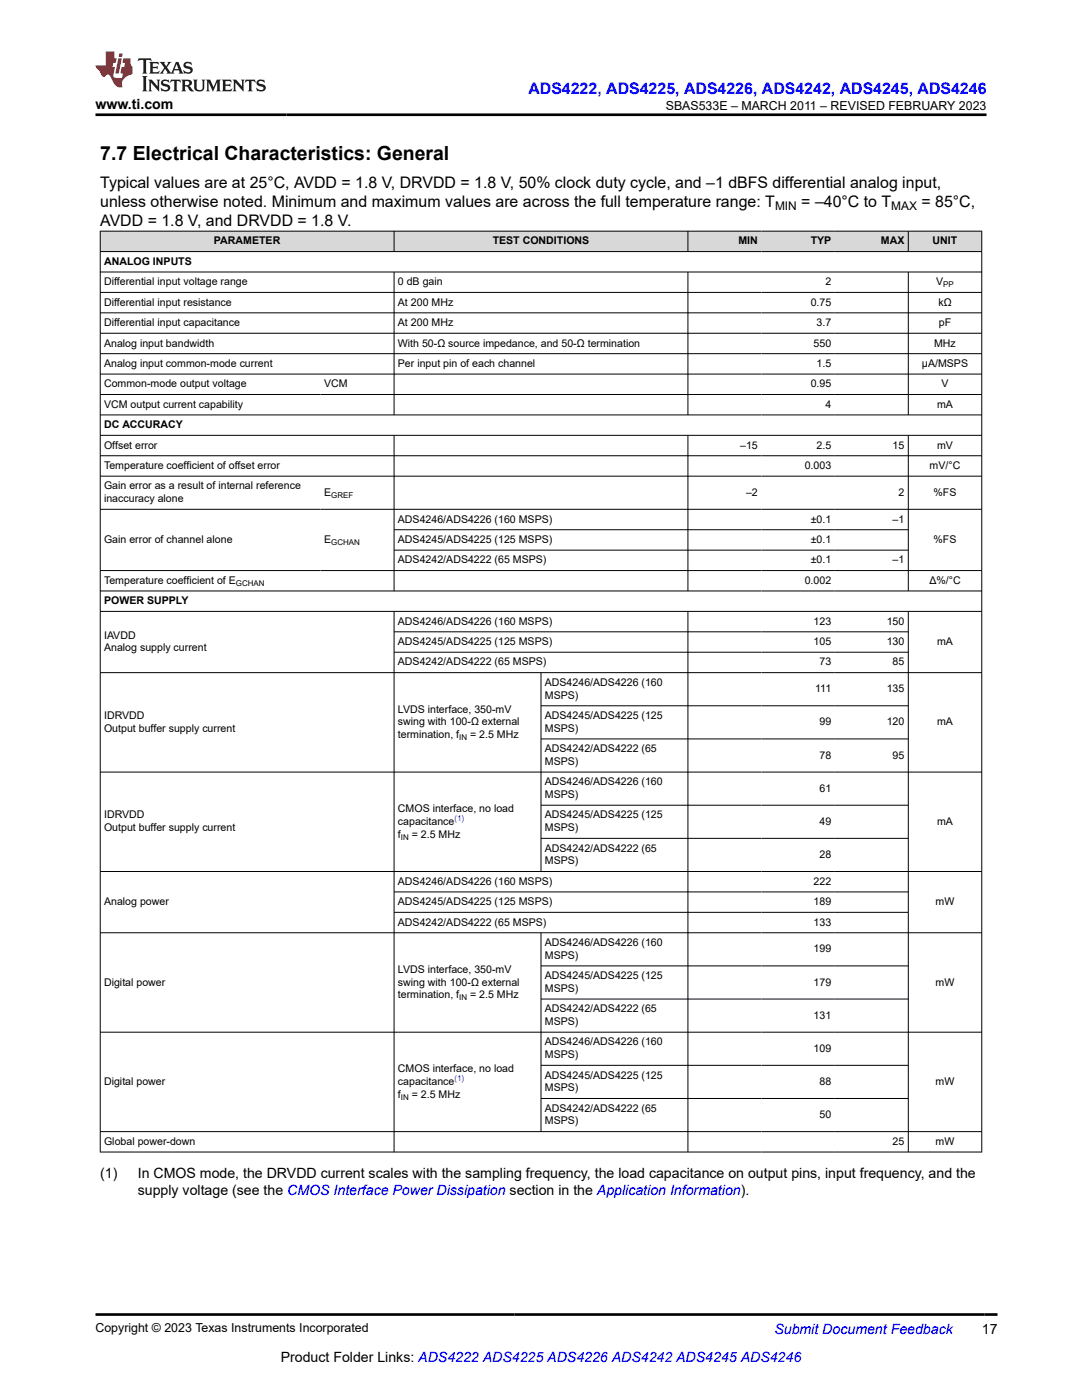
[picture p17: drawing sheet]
<svg xmlns="http://www.w3.org/2000/svg" width="216mm" height="279mm" viewBox="0 0 216 279" stroke-linecap="round" stroke-linejoin="round" font-family="sans-serif">
<defs><g id="words">
<text font-size="3.9" x="20" y="32">7.7 Electrical Characteristics: General</text>
<text font-size="3.2" fill="#00f" x="105.4" y="18.7">ADS4222, ADS4225, ADS4226, ADS4242, ADS4245, ADS4246</text>
<g font-size="3.2">
<text x="20" y="37.5">Typical values are at 25°C, AVDD = 1.8 V, DRVDD = 1.8 V, 50% clock duty cycle, and –1 dBFS differential analog input,</text>
<text x="20" y="41.3">unless otherwise noted. Minimum and maximum values are across the full temperature range: T</text>
<text x="159.9" y="41.3">= –40°C to T</text>
<text x="183.9" y="41.3">= 85°C,</text>
<text x="20" y="45.1">AVDD = 1.8 V, and DRVDD = 1.8 V.</text>
</g>
<g font-size="2.8">
<text x="19.1" y="21.8">www.ti.com</text>
<text x="20" y="235.1">(1)</text>
<text x="27.5" y="235.1">In CMOS mode, the DRVDD current scales with the sampling frequency, the load capacitance on output pins, input frequency, and the</text>
<text x="27.5" y="238.5">supply voltage (see the CMOS Interface Power Dissipation section in the Application Information).</text>
<text x="195.9" y="266.1">17</text>
<text x="56" y="271.7">Product Folder Links: ADS4222 ADS4225 ADS4226 ADS4242 ADS4245 ADS4246</text>
</g>
<text font-size="2.8" fill="#00f" x="154.5" y="266.2">Submit Document Feedback</text>
<g font-size="2.5">
<text x="132.8" y="21.9">SBAS533E – MARCH 2011 – REVISED FEBRUARY 2023</text>
<text x="19.1" y="265.9">Copyright © 2023 Texas Instruments Incorporated</text>
</g>
<g font-size="2.4">
<text x="154.6" y="41.9">MIN</text>
<text x="177.8" y="41.9">MAX</text>
</g>
<g font-size="2.1">
<text x="20.8" y="52.9">ANALOG INPUTS</text>
<text x="42.7" y="48.8">PARAMETER</text>
<text x="98.3" y="48.8">TEST CONDITIONS</text>
<text x="147.3" y="48.8">MIN</text>
<text x="161.8" y="48.8">TYP</text>
<text x="175.8" y="48.8">MAX</text>
<text x="186.1" y="48.8">UNIT</text>
<text x="20.8" y="56.9">Differential input voltage range</text>
<text x="79.4" y="56.9">0 dB gain</text>
<text x="164.7" y="56.9">2</text>
<text x="186.8" y="56.9">V</text>
<text x="20.8" y="61">Differential input resistance</text>
<text x="20.8" y="65.1">Differential input capacitance</text>
<text x="79.4" y="61">At 200 MHz</text>
<text x="79.4" y="65.1">At 200 MHz</text>
<text x="161.8" y="61">0.75</text>
<text x="162.9" y="65.1">3.7</text>
<text x="187.3" y="61">kΩ</text>
<text x="187.3" y="65.1">pF</text>
<text x="20.8" y="69.2">Analog input bandwidth</text>
<text x="79.4" y="69.2">With 50-Ω source impedance, and 50-Ω termination</text>
<text x="162.3" y="69.2">550</text>
<text x="186.4" y="69.2">MHz</text>
<text x="20.8" y="73.2">Analog input common-mode current</text>
<text x="20.8" y="77.3">Common-mode output voltage</text>
<text x="64.7" y="77.3">VCM</text>
<text x="79.4" y="73.2">Per input pin of each channel</text>
<text x="161.8" y="77.3">0.95</text>
<text x="162.9" y="73.2">1.5</text>
<text x="184" y="73.2">µA/MSPS</text>
<text x="187.9" y="77.3">V</text>
<text x="20.8" y="81.4">VCM output current capability</text>
<text x="164.7" y="81.4">4</text>
<text x="187" y="81.4">mA</text>
<text x="20.8" y="85.5">DC ACCURACY</text>
<text x="20.8" y="89.5">Offset error</text>
<text x="147.7" y="89.5">–15</text>
<text x="162.9" y="89.5">2.5</text>
<text x="178.1" y="89.5">15</text>
<text x="187" y="89.5">mV</text>
<text x="20.8" y="93.6">Temperature coefficient of offset error</text>
<text x="160.6" y="93.6">0.003</text>
<text x="185.5" y="93.6">mV/°C</text>
<text x="20.8" y="97.7">Gain error as a result of internal reference</text>
<text x="20.8" y="100.2">inaccuracy alone</text>
<text x="64.7" y="98.9">E</text>
<text x="148.9" y="98.9">–2</text>
<text x="179.3" y="98.9">2</text>
<text x="186.3" y="98.9">%FS</text>
<text x="79.4" y="104.3">ADS4246/ADS4226 (160 MSPS)</text>
<text x="161.8" y="104.3">±0.1</text>
<text x="178.1" y="104.3">–1</text>
<text x="20.8" y="108.4">Gain error of channel alone</text>
<text x="64.7" y="108.4">E</text>
<text x="79.4" y="108.4">ADS4245/ADS4225 (125 MSPS)</text>
<text x="79.4" y="112.4">ADS4242/ADS4222 (65 MSPS)</text>
<text x="161.8" y="108.4">±0.1</text>
<text x="161.8" y="112.4">±0.1</text>
<text x="178.1" y="112.4">–1</text>
<text x="186.3" y="108.4">%FS</text>
<text x="20.8" y="116.5">Temperature coefficient of E</text>
<text x="160.6" y="116.5">0.002</text>
<text x="185.4" y="116.5">Δ%/°C</text>
<text x="20.8" y="120.6">POWER SUPPLY</text>
<text x="79.4" y="124.7">ADS4246/ADS4226 (160 MSPS)</text>
<text x="162.3" y="124.7">123</text>
<text x="176.9" y="124.7">150</text>
<text x="20.8" y="127.5">IAVDD</text>
<text x="20.8" y="130">Analog supply current</text>
<text x="79.4" y="128.7">ADS4245/ADS4225 (125 MSPS)</text>
<text x="162.3" y="128.7">105</text>
<text x="176.9" y="128.7">130</text>
<text x="187" y="128.7">mA</text>
<text x="79.4" y="132.8">ADS4242/ADS4222 (65 MSPS)</text>
<text x="108.7" y="136.9">ADS4246/ADS4226 (160</text>
<text x="163.5" y="132.8">73</text>
<text x="178.1" y="132.8">85</text>
<text x="20.8" y="143.5">IDRVDD</text>
<text x="79.4" y="142.2">LVDS interface, 350-mV</text>
<text x="108.7" y="139.4">MSPS)</text>
<text x="108.7" y="143.5">ADS4245/ADS4225 (125</text>
<text x="162.7" y="138.2">111</text>
<text x="176.9" y="138.2">135</text>
<text x="20.8" y="146">Output buffer supply current</text>
<text x="79.4" y="144.8">swing with 100-Ω external</text>
<text x="79.4" y="147.3">termination, f</text>
<text x="93.8" y="147.3">= 2.5 MHz</text>
<text x="108.7" y="146">MSPS)</text>
<text x="163.5" y="144.8">99</text>
<text x="176.9" y="144.8">120</text>
<text x="187" y="144.8">mA</text>
<text x="108.7" y="150.1">ADS4242/ADS4222 (65</text>
<text x="108.7" y="152.7">MSPS)</text>
<text x="163.5" y="151.4">78</text>
<text x="178.1" y="151.4">95</text>
<text x="108.7" y="156.7">ADS4246/ADS4226 (160</text>
<text x="108.7" y="159.3">MSPS)</text>
<text x="163.5" y="158">61</text>
<text x="20.8" y="163.3">IDRVDD</text>
<text x="20.8" y="165.9">Output buffer supply current</text>
<text x="79.4" y="162.1">CMOS interface, no load</text>
<text x="79.4" y="164.6">capacitance</text>
<text x="79.4" y="167.2">f</text>
<text x="82.2" y="167.2">= 2.5 MHz</text>
<text x="108.7" y="163.3">ADS4245/ADS4225 (125</text>
<text x="108.7" y="165.9">MSPS)</text>
<text x="163.5" y="164.6">49</text>
<text x="187" y="164.6">mA</text>
<text x="108.7" y="170">ADS4242/ADS4222 (65</text>
<text x="108.7" y="172.5">MSPS)</text>
<text x="163.5" y="171.2">28</text>
<text x="79.4" y="176.6">ADS4246/ADS4226 (160 MSPS)</text>
<text x="162.3" y="176.6">222</text>
<text x="20.8" y="180.7">Analog power</text>
<text x="79.4" y="180.7">ADS4245/ADS4225 (125 MSPS)</text>
<text x="79.4" y="184.7">ADS4242/ADS4222 (65 MSPS)</text>
<text x="162.3" y="180.7">189</text>
<text x="162.3" y="184.7">133</text>
<text x="186.7" y="180.7">mW</text>
<text x="108.7" y="188.8">ADS4246/ADS4226 (160</text>
<text x="108.7" y="191.3">MSPS)</text>
<text x="162.3" y="190.1">199</text>
<text x="20.8" y="196.7">Digital power</text>
<text x="79.4" y="194.1">LVDS interface, 350-mV</text>
<text x="79.4" y="196.7">swing with 100-Ω external</text>
<text x="108.7" y="195.4">ADS4245/ADS4225 (125</text>
<text x="108.7" y="198">MSPS)</text>
<text x="162.3" y="196.7">179</text>
<text x="186.7" y="196.7">mW</text>
<text x="79.4" y="199.2">termination, f</text>
<text x="93.8" y="199.2">= 2.5 MHz</text>
<text x="108.7" y="202">ADS4242/ADS4222 (65</text>
<text x="162.3" y="203.3">131</text>
<text x="108.7" y="204.6">MSPS)</text>
<text x="108.7" y="208.6">ADS4246/ADS4226 (160</text>
<text x="162.3" y="209.9">109</text>
<text x="79.4" y="214">CMOS interface, no load</text>
<text x="108.7" y="211.2">MSPS)</text>
<text x="108.7" y="215.3">ADS4245/ADS4225 (125</text>
<text x="20.8" y="216.5">Digital power</text>
<text x="79.4" y="216.5">capacitance</text>
<text x="79.4" y="219.1">f</text>
<text x="82.2" y="219.1">= 2.5 MHz</text>
<text x="108.7" y="217.8">MSPS)</text>
<text x="108.7" y="221.9">ADS4242/ADS4222 (65</text>
<text x="163.5" y="216.5">88</text>
<text x="186.7" y="216.5">mW</text>
<text x="108.7" y="224.4">MSPS)</text>
<text x="163.5" y="223.1">50</text>
<text x="20.8" y="228.5">Global power-down</text>
<text x="178.1" y="228.5">25</text>
<text x="186.7" y="228.5">mW</text>
</g>
<g font-size="1.6">
<text x="188.2" y="57.4">PP</text>
<text x="66.1" y="99.4">GREF</text>
<text x="66.1" y="108.8">GCHAN</text>
<text x="47.1" y="116.9">GCHAN</text>
<text x="91.6" y="147.7">IN</text>
<text x="80" y="167.6">IN</text>
<text x="91.6" y="199.6">IN</text>
<text x="80" y="219.5">IN</text>
</g>
<g font-size="1.6" fill="#00f">
<text x="90.7" y="163.9">(1)</text>
<text x="90.7" y="215.8">(1)</text>
</g>
</g></defs>
<g fill="#d8d8d8">
<path d="M20 46.1h175.9v4.1h-175.9z" fill-rule="evenodd"/>
<path d="M20.1 46.2h58.5v3.9h-58.5z" fill-rule="evenodd"/>
<path d="M78.7 46.2h58.5v3.9h-58.5z" fill-rule="evenodd"/>
<path d="M137.3 46.2h14.6v3.9h-14.6z" fill-rule="evenodd"/>
<path d="M151.9 46.2h14.7v3.9h-14.7z" fill-rule="evenodd"/>
<path d="M166.6 46.2h14.6v3.9h-14.6z" fill-rule="evenodd"/>
<path d="M181.3 46.2h14.5v3.9h-14.5z" fill-rule="evenodd"/>
</g>
<g fill="none" stroke="#000" stroke-width=".2">
<path d="M19.9 46.1h176.1M19.9 50.2h176.1M19.9 54.3h176.1M19.9 58.4h176.1M20 46.1v183.9M78.6 46.1v4.2M78.6 54.3v28.6M137.3 46.1v4.2M137.3 54.3v28.6M181.2 46.1v4.2M181.2 54.3v28.6M195.9 46.1v183.9"/>
<path d="M19.9 62.4h176.1M19.9 66.5h176.1M19.9 70.6h176.1M19.9 74.7h176.1M19.9 78.7h176.1M19.9 82.8h176.1M19.9 86.9h176.1M19.9 91h176.1M19.9 95h176.1M78.6 86.9v31.1M137.3 86.9v31.1M181.2 86.9v31.1"/>
<path d="M19.9 101.6h176.1M19.9 113.9h176.1M19.9 117.9h176.1M78.6 105.7h102.7M78.6 109.8h102.7M19.9 122h176.1M19.9 134.2h176.1M78.6 122v108M78.6 126.1h102.7M78.6 130.2h102.7M108 134.2v39.8M137.3 122v108"/>
<path d="M181.2 122v108M19.9 154.1h176.1M108 140.9h73.3M108 147.5h73.3M19.9 173.9h176.1M78.6 178h102.7M108 160.7h73.3M108 167.3h73.3M19.9 186.2h176.1M78.6 182.1h102.7M108 186.2v39.7M108 192.8h73.3"/>
<path d="M108 199.4h73.3M19.9 206h176.1M108 212.6h73.3M108 219.2h73.3M19.9 225.8h176.1M19.9 229.9h176.1"/>
</g>
<path d="M27.7 11.6l-.2 .6 .5-.2h.6v.1v2.2l-.2 .4h1l-.2-.4v-2.2v-.1h.5l.5 .2-.1-.6zM29.8 12.4l.2 .3v1.6l-.2 .4h1.9l.1-.6a1.08 1.08 0 0 1-1.3 .2v-.7h.6l.4 .2v-.7l-.4 .2h-.6v-.5l.2-.2a1 1 0 0 1 1 .3l-.1-.5zM31.8 12.4l1 1.1-1 1.2h.9l-.2-.2 .4-.8 .5 .8-.2 .2h1.6l-.2-.2 .1-.5h1l.1 .5-.1 .2h.9l-.2-.4-.8-1.9h-.5l-1 2.1-.8-1.1 .9-1h-.8l.2 .2-.5 .6-.3-.6 .1-.2zM35.2 12.8l.4 1h-.8zM36.8 12.5a.65 .65 0 0 0-.2 .7 .65 .65 0 0 0 .6 .5l.7 .1 .1 .3a.79 .79 0 0 1-.7 .4 .79 .79 0 0 1-.7-.5l.1 .7 .2-.1a.93 .93 0 0 0 1.1 0 .93 .93 0 0 0 .4-.9 1.46 1.46 0 0 0-1.2-.6l-.1-.3a1.09 1.09 0 0 1 1.2 .2l-.2-.6-.1 .1-.6-.2zM28.4 15.2l.2 .4v2.2l-.2 .4h1l-.2-.4v-2.2l.2-.4zM29.6 15.9l.2 .4v1.5l-.2 .4h.8l-.3-.4v-1.3l1.7 1.8v-2l.2-.4h-.8l.2 .2 .1 1.1-1.2-1.3zM32.3 16a.65 .65 0 0 0-.2 .8 .65 .65 0 0 0 .7 .4l.6 .2 .1 .2a.79 .79 0 0 1-.7 .4 .79 .79 0 0 1-.7-.5l.1 .7 .2-.1a.93 .93 0 0 0 1.1 .1 .93 .93 0 0 0 .4-1 1.46 1.46 0 0 0-1.2-.5l-.1-.4a1.09 1.09 0 0 1 1.2 .2l-.2-.6-.1 .1-.6-.1zM34.1 15.9l-.1 .6a.63 .63 0 0 1 .7-.3l.1 1.6-.3 .4h1l-.2-.4v-1.6a.66 .66 0 0 1 .8 .3l-.1-.6zM36.2 15.9l.2 .4v1.5l-.2 .4h.9l-.2-.2v-.7h.5l.1 .2a.79 .79 0 0 0 1.2 .6l-1-.9a.61 .61 0 0 0 .6-.6 .61 .61 0 0 0-.5-.7zM36.9 16.2h.2a.47 .47 0 0 1 .5 .1 .47 .47 0 0 1 .1 .5l-.2 .1-.6 .1zM38.5 15.9l.2 .2a2.27 2.27 0 0 0 .4 2 1.04 1.04 0 0 0 1.7-.7v-1.3l.2-.2h-.8l.2 .4v1.1a.6 .6 0 0 1-.6 .6 .6 .6 0 0 1-.6-.6v-1.1l.3-.4zM41.1 15.9l.2 .4v1.5l-.2 .4h.7l-.2-.4v-1.4l.9 1.9 .8-1.9v1.4l-.2 .4h1l-.3-.4v-1.5l.3-.4h-.8l-.7 1.5-.7-1.5zM44.3 15.9l.2 .4v1.5l-.2 .4h1.9l.1-.6a1.09 1.09 0 0 1-1.3 .2v-.7h.6l.4 .2v-.6l-.4 .2h-.6v-.6l.2-.1a1.01 1.01 0 0 1 1 .3l-.1-.6zM46.4 15.9l.3 .4v1.5l-.3 .4h.8l-.2-.4v-1.3l1.6 1.8v-2l.2-.4h-.7l.2 .2v1.1l-1.2-1.3zM49 15.9l-.1 .6a.63 .63 0 0 1 .8-.3v1.6l-.3 .4h1l-.2-.4v-1.6a.66 .66 0 0 1 .8 .3l-.1-.6zM51.4 16a.65 .65 0 0 0-.2 .8 .65 .65 0 0 0 .6 .4l.6 .2 .2 .2a.79 .79 0 0 1-.8 .4 .79 .79 0 0 1-.6-.5l.1 .7 .2-.1a.93 .93 0 0 0 1 .1 .93 .93 0 0 0 .5-1 1.46 1.46 0 0 0-1.3-.5l-.1-.4a1.09 1.09 0 0 1 1.3 .2l-.2-.6-.2 .1-.5-.1z" fill="#231f20"/>
<path d="M21.1 10.3v2.7h-2.1l.1 .4 .9 1a.95 .95 0 0 0 .9 .9 .59 .59 0 0 1 .6-.4 .59 .59 0 0 1 .5 .3l.4 .8a1.59 1.59 0 0 0 2.1 1.4 1.61 1.61 0 0 1 1-2.3l1-.3-.1-1.5a1.59 1.59 0 0 1-.4-1.7h-1.4l-.2 .9h.5l-.1 .9h-.5l-.2 .9v.3l.4 .1-.2 .9h-.6a.73 .73 0 0 1-1.1-.7l.3-1.5h-.5l.2-.9h.5l.2-.9h-.5v-1.3zM23.6 11.6l-.6 3.1h.7l.6-3.1zM23.8 10.7l-.1 .6h.7l.1-.6z" fill="#ed1c24"/>
<path d="M19.1 22.9h177.8M19.1 262.3h179.9" fill="none" stroke="#000" stroke-width=".53"/>
<use href="#words"/>
</svg>
